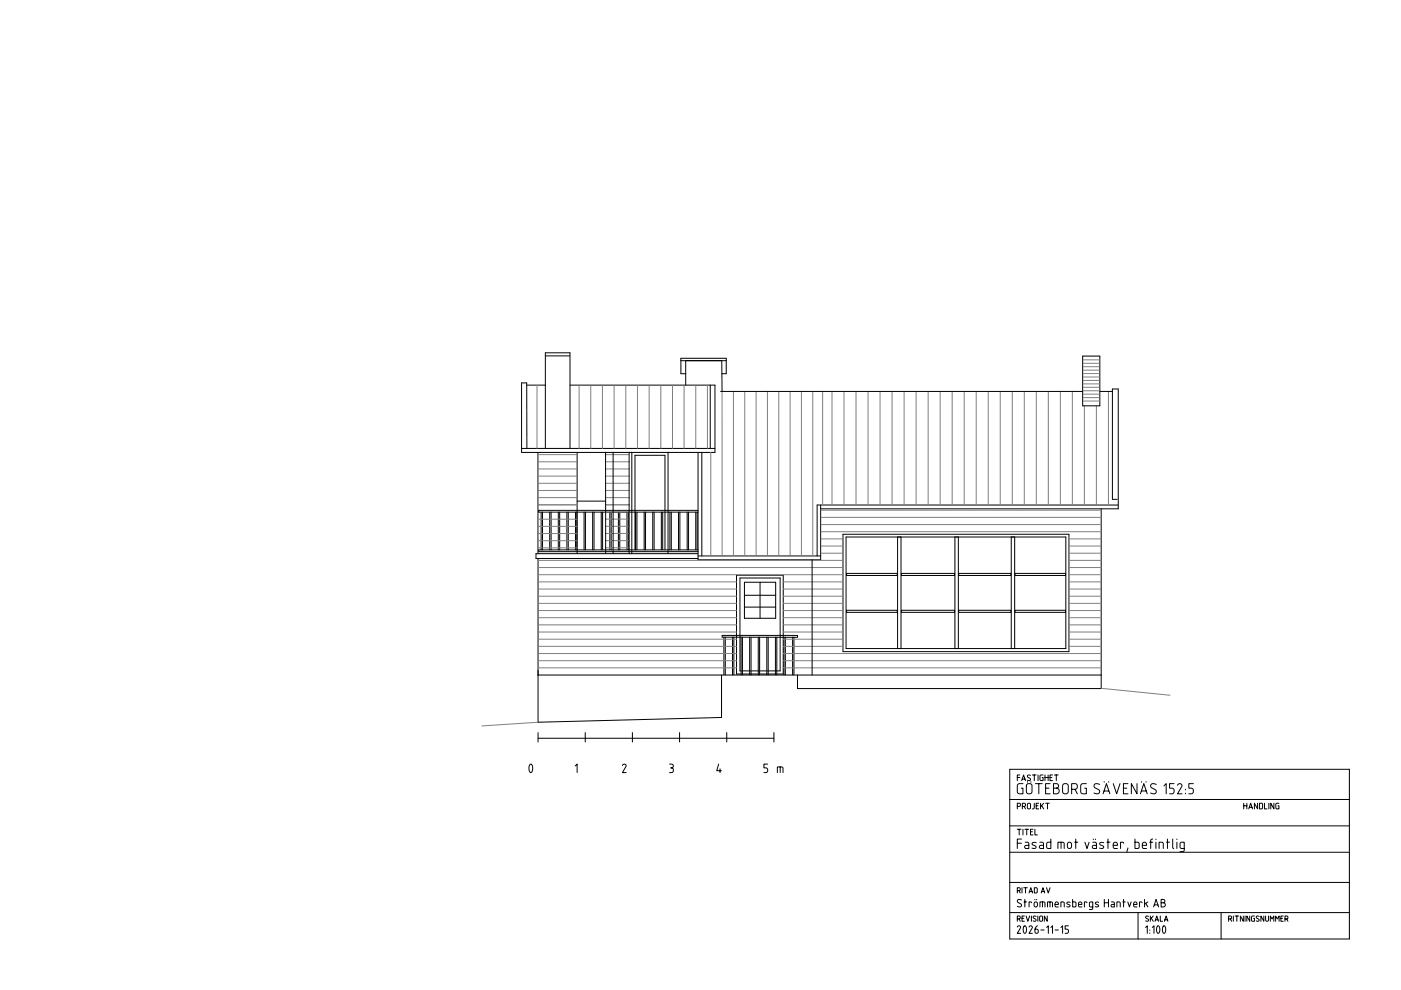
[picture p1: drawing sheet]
<svg xmlns="http://www.w3.org/2000/svg" width="297mm" height="210mm" viewBox="0 0 297 210" stroke-linecap="round" stroke-linejoin="round" font-family="sans-serif">
<g fill="none" stroke="#000" stroke-width=".21">
<path d="M115.6 75.5h5.2M144.4 76.5h9.6M145.4 76.5v5.2M145.4 79.2h-1v-3.2h9.6v3.2h-1M153 76.5l.1 6.5M229.5 75.5h3.7v10.5h-3.7zM110.6 95.1h41M114.1 95.9v21.5M115.6 81.7h-3.9M120.8 81.7h30.8v14.2h-41v-14.7h1.1v13.9M120.8 95.1v-20.3h-5.2v20.3M122.4 95.9v21.5"/>
<path d="M128.4 95.9v21.5M130 95.9v21.5M133.4 95.9v21.5M134 95.9v21.5M141.6 95.9v21.5M148 95.9v22.8h26v-11.6M148.8 95.9v22M150.6 81.7v13.4M152.8 83h76.7M233.2 83h2.7M114.1 118.4v34.7l38.9-1v-9M114.7 108.6v8"/>
<path d="M115 108.6v8M116.6 108.6v8M116.8 108.6v8M118.4 108.6v8M118.7 108.6v8M120.2 108.6v8M120.5 108.6v8M122 108.6v8M122.3 108.6v8M122.4 106.3h6M123.8 108.6v8M124.1 108.6v8"/>
<path d="M125.7 108.6v8M125.9 108.6v8M127.5 108.6v8M127.8 108.6v8M129.3 108.6v8M129.6 108.6v8M131.1 108.6v8M131.4 108.6v8M132.9 108.6v8M133.2 108.6v8M134.6 116.6v-20.1h6.4v20.1M134.8 108.6v8"/>
<path d="M135 108.6v8M136.6 108.6v8M136.9 108.6v8M138.4 108.6v8M138.7 108.6v8M140.2 108.6v8M140.5 108.6v8M142 108.6v8M142.3 108.6v8M143.9 108.6v8M144.1 108.6v8M145.7 108.6v8"/>
<path d="M146 108.6v8M147.5 108.6v8M147.8 108.6v8M148 108.2h-33.8v.4h33.8M148 116.6h-33.8v.4h33.8M148 117.4h-34.4v1h34.4M172.2 118.7v24.4M174 117.9h-26M178.7 113.3h47.9v24.9h-47.9zM179.4 113.9h46.6v23.6h-46.6zM190.3 113.9v23.6M191 113.9v23.6"/>
<path d="M202.5 113.9v23.6M203.2 113.9v23.6M214.4 113.9v23.6M215.1 113.9v23.6M233.5 107.9v38M236.9 105.9h-1v-23.4h1.2v25.4h-63.1M237.1 107.1h-63.9v10.8M153.1 134.7h16v.4h-16zM153.5 135.1v8M153.8 135.1v8M155.3 135.1v8M155.6 135.1v8"/>
<path d="M156.2 122h9.9v20.9h-9.9zM156.9 122.5h8.5v19.7h-8.5zM157.1 135.1v8M157.4 135.1v8M157.8 123.5h6.7v7.6h-6.7zM157.8 128.7h6.7M157.8 126.2h6.7M158.9 135.1v8M159.2 135.1v8M160.8 135.1v8M161.1 135.1v8M161.1 123.5v7.6"/>
<path d="M162.6 135.1v8M162.9 135.1v8M164.4 135.1v8M164.7 135.1v8M166.2 135.1v8M166.5 135.1v8M168 135.1v8M168.3 135.1v8M179.5 121.6h10.7v.4h-10.7zM179.5 129.4h10.7v.4h-10.7zM191.1 121.6h11.3v.4h-11.3zM191.1 129.4h11.3v.4h-11.3z"/>
<path d="M203.3 121.6h11v.4h-11zM203.3 129.4h11v.4h-11zM215.2 121.6h10.7v.4h-10.7zM215.2 129.4h10.7v.4h-10.7zM114.1 143.1h119.4M114.1 155.3v2M114.1 156.5h50M124.1 155.3v2M134.1 155.3v2M144.1 155.3v2M154.1 155.3v2M164.1 155.3v2"/>
<path d="M169.1 143.1v2.9h64.4M112.4 162.1h.3l.2 .6v.8l-.3 .3-.3-.1-.1-.6zM122 162.4l.4-.4v1.8M132 162.3l.4-.3 .4 .4-.8 1.4h.8M142 162l.6 .1 .2 .3-.2 .3-.2 .1 .3 .3v.5l-.2 .2h-.5M142.2 162.8h.2M152.4 162l-.4 1.4h1M152.7 163v.8M162.8 162h-.8v.8l.6 .1 .2 .3-.2 .5-.6 .1M164.8 163.8v-1.2l1.1 .1 .1 1.1M165.4 162.6v1.2M214.1 163.1h72v36h-72z"/>
<path d="M214.1 175.1h72M214.1 169.5h72M215.7 171l.6-.1v-.5l-.6-.1v1.2M215.7 164.8h.5M215.7 175.8h.8M215.7 178.8h.9M216.1 175.8v1.2M216.2 164.3h-.5v1.2M216.6 177.9h-.9v2M216.6 165.5l.4-1.2 .4 1.2M216.7 165.2h.6M216.8 171l.5-.1v-.5l-.5-.1v1.2"/>
<path d="M216.9 166.1l-.8 .1-.4 .2v1.5l.2 .4h1v-1.2h-.4M216.9 175.8v1.2M217.2 171l.2 .5M217.3 175.8h.8M217.4 178.6h.5l.2 .3v1l-.7-.1-.2-.2 .2-.3 .7-.1M217.7 175.8v1.2M217.7 166.3l.7-.1 .4 .2v1.5l-.3 .4h-.6l-.3-.3v-1.4zM217.8 165.7v.1M217.9 170.4l.4-.1 .2 .2v.8l-.2 .2-.5-.2zM218.5 176.4h.4M218.5 164.4l-.4-.1-.2 .1v.3l.6 .5-.2 .3-.5-.1M218.6 165.7v.1"/>
<path d="M218.9 164.3h.8M219 175.8h-.5v1.2h.5M219.3 170.3v1l-.4 .2M219.3 164.3v1.2M219.4 175.8v1.2h.6M219.5 166.1h1.5M219.7 178.7l-.4-.1-.4 .1v.4l.7 .3 .1 .2-.3 .3-.6-.1M219.7 170.8h.4M220.1 164.3v1.2M220.2 170.3h-.5v1.2h.5M220.2 166.1v2.2M220.5 178.6h.5l.2 .3v1l-.7-.1-.1-.2 .1-.3 .7-.1"/>
<path d="M220.6 170.3v1.2M220.8 170.8l.5 .7M221.2 164.3h-.5l-.2 .2v.8l.1 .2h.6v-.7h-.2M221.3 170.3l-.7 .7M221.6 164.8h.6M221.6 164.3v1.2M221.7 167.1h.7M221.7 170.3h.8M222.1 170.3v1.2M222.2 164.3v1.2M222.6 164.8h.4M222.6 166.1h-.9v2.2h.9"/>
<path d="M222.8 177.9v2h-.7l-.2-.3 .1-.9 .2-.1h.6M223.2 164.3h-.6v1.2h.6M223.4 167.1h.6a.6 .6 0 0 1 .6 .6 .6 .6 0 0 1-.6 .6h-.6v-2.2l.7 .1 .3 .2v.5l-.4 .2M223.6 164.3h.8M224 164.3v1.2M224.3 179.9v-1.3l1.2 .1 .1 1.2M225 178.6v1.3M225.4 166.3l.7-.1 .4 .2v1.5l-.3 .4h-.6l-.3-.3v-1.4zM226.4 178.7l.4-.1 .4 .2v.7l-.3 .4h-.3l-.3-.3zM227.2 167.3l1.1-.1 .1-.6-.1-.3-1.1-.2v2.2M227.9 178.6h.6M227.9 167.3l.5 1"/>
<path d="M228.1 177.9v2M230 178.6l.5 1.3 .4-1.3M230.3 166.1l-.8 .1-.3 .2-.1 1.5 .3 .4h.9v-1.2h-.3M231.7 178.6h.6l.2 .3v1l-.8-.1-.1-.2 .1-.3 .8-.1M231.8 177.9v.1M232.2 177.9v.1M233.1 166.3a.7 .7 0 0 0-1.1 .2l.1 .5 1 .6v.5a.76 .76 0 0 1-1.2 0M233.9 168.3l.7-2.2 .7 2.2M234 178.7l-.4-.1-.4 .1v.4l.7 .3 .1 .2-.3 .3-.6-.1M234.1 167.7h1M234.1 165.7v.1M234.7 178.6h.7"/>
<path d="M234.9 177.9v2M235.1 165.7v.1M236 179.2h.9l-.2-.6h-.3l-.3 .2-.1 .8 .3 .3h.6M236 166.1l.7 2.2 .8-2.2M238.2 167.1h.7M238.2 178.8l-.1-.2h-.5v1.3M239.1 179.8l-.2 .8M239.2 166.1h-1v2.2h1M240.6 177.9v2h.7l.2-.3v-.9l-.2-.1h-.7M241.1 166.1v2.2l-1.2-2.2v2.2M241.8 168.3l.7-2.2 .7 2.2M242 167.7h1"/>
<path d="M242 165.7v.1M242.2 179.2h.9l-.2-.6h-.4l-.2 .2-.1 .8 .2 .3h.7M243 165.7v.1M243.7 178.6h.7M244.4 177.9l-.3 .1-.1 .2v1.7M245.1 177.9v.1M245.1 178.6v1.3M245.2 166.3a.7 .7 0 0 0-1.2 .2l.1 .5 1 .6v.5a.76 .76 0 0 1-1.1 0M245.7 179.9v-1.3l.9 .1v1.2M246.8 166.6l.5-.5v2.2M247.3 178.6h.7M247.5 177.9v2"/>
<path d="M248.6 177.9v1.8l.3 .2M248.9 166.1h-.9v1l.7 .1 .2 .4-.2 .6-.7 .1M249.5 177.9v.1M249.5 178.6v1.3M249.7 166.5l.1-.3h.4l.3 .1 .1 .3-.9 1.7h.9M251.1 179.9h-.6l-.3-.2v-.8l.2-.3h.7v1.7l-.3 .3h-.6M251.3 167.3v.2M251.3 168.2v.1M253 166.1h-.9v1l.7 .1 .2 .4-.2 .6-.7 .1M263.7 170.8h.7M263.7 170.3v1.2M264.4 170.3v1.2"/>
<path d="M264.8 171.5l.4-1.2 .4 1.2M264.9 171.2h.5M266.6 170.3v1.2l-.6-1.2v1.2M267 170.3h.5l.2 .2v.8l-.2 .2h-.5zM268.1 170.3v1.2h.5M269 170.3v1.2M270.1 170.3v1.2l-.7-1.2v1.2M271.2 170.3h-.5l-.2 .2v.8l.1 .2h.6v-.7h-.2M214.1 193.5h72M214.1 187.1h72M214.1 180.7h72M215.7 188.8h.5v-.5l-.5-.1v1.1"/>
<path d="M215.7 194.8h.5v-.5l-.5-.1v1.1M215.7 196.6l.4-.3 .3 .3-.7 1.3h.7M216.1 188.8l.2 .5M216.1 194.8l.2 .5M216.6 190.8a.52 .52 0 0 0-.9 .2l.1 .3 .7 .4v.4a.56 .56 0 0 1-.8 .1M216.7 188.2v1.1M216.7 194.7h.4M217.1 188.2h.7M217.1 191.2h.5M217.2 196.3l.2 .1 .2 .5v.7l-.3 .3-.2-.1-.2-.5zM217.2 194.2h-.5v1.1h.5M217.3 190.7v1.6"/>
<path d="M217.4 188.2v1.1M217.6 194.2l.3 1.1 .4-1.1M218.2 189.3l.4-1.1 .3 1.1M218.2 196.6l.4-.3 .3 .3-.7 1.3h.7M218.3 189h.5M218.7 194.2v1.1M218.7 191.4l-.1-.2h-.4v1.1M219.3 188.2l.6 .2v.7l-.1 .2h-.5zM219.3 191.3l.4-.1 .2 .2v.6l-.2 .3-.4-.2zM219.4 190.7v.1M219.7 194.3h-.6v.3l.6 .5-.2 .2-.5-.1M219.8 190.7v.1"/>
<path d="M220 196.3l-.5 .4-.1 .8 .2 .3h.4l.1-.2v-.4l-.7-.2M220 194.2v1.1M220.5 192.3v-1.1l1 .1 .1 1M220.5 194.3l.3-.1 .2 .2v.7l-.1 .2-.5-.1zM220.7 197.2h.7M220.8 189.3l.3-1.1 .4 1.1M220.9 189h.5M221 191.2v1.1M221.9 188.2l.4 1.1 .3-1.1M221.9 196.6l.4-.3v1.6M222 194.2v1.1l-.6-1.1v1.1M222.1 192.3v-1.1l1 .1 .1 1"/>
<path d="M222.6 191.2v1.1M222.8 196.6l.4-.3v1.6M223.7 197.2h.7M223.7 191.8h.7l-.2-.5-.5 .1v.7l.2 .2h.5M224.9 196.6l.4-.3v1.6M224.9 192.3v-1.1l.7 .1v1M226.5 196.3h-.7v.7h.5l.2 .4-.1 .4-.6 .1M226.9 191.3l-.7 .1v.2l.7 .5-.2 .2-.5-.1M227.4 190.7v1.6h.6l.1-.2v-.7l-.7-.2M228.7 191.8h.7l-.2-.5-.5 .1v.7l.2 .2h.5M230.4 191.4l-.1-.2h-.4v1.1M231.7 192.3l-.7-.1v-.7l.1-.2 .6-.1v1.4l-.2 .2h-.5"/>
<path d="M232.9 191.3l-.6 .1v.2l.6 .5-.2 .2-.5-.1M234.1 190.7v1.6M234.1 191.4h.9M235 190.7v1.6M235.6 191.2h.5l.2 .3v.8l-.6-.1v-.4h.6M236.8 192.3v-1.1l.7 .1v1M238 191.2h.6M238.2 190.7v1.6M239.1 191.2l.4 1.1 .3-1.1M240.4 191.8h.7l-.2-.5-.5 .1v.7l.1 .2h.6M241.3 193.5v5.6M242.1 191.4l-.1-.2h-.4v1.1"/>
<path d="M242.7 190.7v1.6M242.9 196.6l.3-.3v1.6M242.9 191.5l.5 .8M243.4 191.2l-.7 .5M243.5 194.3h-.6v.3l.6 .5-.2 .2-.4-.1M243.8 197.2v.1M243.8 197.8v.1M243.9 194.2v1.1M244.1 194.7l.4 .6M244.3 196.6l.4-.3v1.6M244.5 194.2l-.6 .7M244.6 192.3l.5-1.6 .5 1.6"/>
<path d="M244.7 191.9h.8M244.9 195.3l.4-1.1 .3 1.1M245 195h.5M245.4 196.3l.3 .1 .2 .5-.1 .7-.2 .3-.2-.1-.2-.5zM246 194.2v1.1h.5M246.2 191.4h.6l.2 .2v.5l-.4 .2h-.4v-1.6l.7 .2v.3l-.3 .2M246.7 196.3l.3 .1 .1 .5v.7l-.3 .3-.2-.1-.1-.5zM246.9 195.3l.3-1.1 .4 1.1M247 195h.5M258.9 193.5v5.6M260.5 194.8h.5v-.5l-.5-.1v1.1M260.9 194.8l.2 .5"/>
<path d="M261.5 194.2v1.1M261.9 194.2h.7M262.2 194.2v1.1M263.6 194.2v1.1l-.6-1.1v1.1M264 194.2v1.1M265 194.2v1.1l-.6-1.1v1.1M266 194.2l-.6 .2 .1 .9h.5v-.6h-.2M267 194.3h-.6v.3l.6 .5-.2 .2-.5-.1M268 194.2v1.1l-.7-1.1v1.1M268.3 194.2v.9l.3 .2 .3-.2 .1-.9M269.3 195.3v-1.1l.4 .6 .4-.6v1.1M270.4 195.3v-1.1l.4 .6 .4-.6v1.1"/>
<path d="M271.6 194.7h.3M272.1 194.2h-.5v1.1h.5M272.4 194.8h.6v-.5l-.6-.1v1.1M272.8 194.8l.3 .5"/>
</g>
<g fill="none" stroke="#7f7f7f" stroke-width=".21">
<path d="M229.7 76.3h3.3M229.7 77h3.3M229.7 77.8h3.3M229.7 78.5h3.3M229.7 79.2h3.3M229.7 79.9h3.3M113.9 81.7v13.4M114.1 99.4h8.3M114.1 97.9h8.3M114.1 96.4h8.3M122.8 81.7v13.4M125.3 81.7v13.4"/>
<path d="M127.7 81.7v13.4M130.2 81.7v13.4M132.7 81.7v13.4M133.4 96.4h-5M133.4 99.4h-5M133.4 97.9h-5M135.2 81.7v13.4M137.6 81.7v13.4M140.1 81.7v13.4M142.6 81.7v13.4M145 81.7v13.4M147.5 81.7v13.4"/>
<path d="M150 81.7v13.4M150.7 95.9v22M153.1 83v34.9M155.5 83v34.9M157.9 83v34.9M160.3 83v34.9M162.7 83v34.9M165.1 83v34.9M167.5 83v34.9M169.9 83v34.9M172.3 83v34.9M174.4 83v24.1"/>
<path d="M176.4 83v24.1M178.9 83v24.1M181.5 83v24.1M184 83v24.1M186.6 83v24.1M189.1 83v24.1M191.7 83v24.1M194.2 83v24.1M196.8 83v24.1M199.3 83v24.1M201.9 83v24.1M204.4 83v24.1"/>
<path d="M207 83v24.1M209.5 83v24.1M212.1 83v24.1M214.6 83v24.1M217.2 83v24.1M219.7 83v24.1M222.3 83v24.1M224.8 83v24.1M227.4 83v24.1M229.7 80.7h3.3M229.7 81.4h3.3M229.7 82.1h3.3"/>
<path d="M229.7 82.8h3.3M229.7 83.6h3.3M229.7 84.3h3.3M229.7 85h3.3M229.9 86v21.1M232.5 86v21.1M235 83v24.1M114.1 107h8.3M114.1 116.2h8.3M114.1 105.5h8.3M114.1 114.6h8.3M114.1 104h8.3"/>
<path d="M114.1 113.1h8.3M114.1 102.5h8.3M114.1 111.6h8.3M114.1 101h8.3M114.1 110.1h8.3M114.1 118.8h64.6M133.4 110.1h-5M133.4 101h-5M133.4 111.6h-5M133.4 113.1h-5M133.4 102.5h-5M133.4 114.6h-5"/>
<path d="M133.4 104h-5M133.4 105.5h-5M133.4 116.1h-5M133.4 107h-5M133.4 108.5h-5M174.1 117.3h4.6M174.1 115.8h4.6M174.1 114.3h4.6M174.1 112.7h59.4M174.1 111.2h59.4M174.1 109.7h59.4M174.1 108.2h59.4"/>
<path d="M226.6 118.8h6.9M226.6 117.3h6.9M226.6 115.8h6.9M226.6 114.3h6.9M114.1 138.6h42.1M114.1 137h42.1M114.1 135.5h42.1M114.1 134h42.1M114.1 132.5h42.1M114.1 131h42.1M114.1 129.4h42.1M114.1 127.9h42.1"/>
<path d="M114.1 126.4h42.1M114.1 124.9h42.1M114.1 123.4h42.1M114.1 121.9h64.6M114.1 120.3h64.6M166.1 138.6h67.4M166.1 137h12.6M166.1 135.5h12.6M166.1 134h12.6M166.1 132.5h12.6M166.1 131h12.6M166.1 129.4h12.6"/>
<path d="M166.1 127.9h12.6M166.1 126.4h12.6M166.1 124.9h12.6M166.1 123.4h12.6M226.6 137h6.9M226.6 135.5h6.9M226.6 134h6.9M226.6 132.5h6.9M226.6 131h6.9M226.6 129.4h6.9M226.6 127.9h6.9M226.6 126.4h6.9"/>
<path d="M226.6 124.9h6.9M226.6 123.4h6.9M226.6 121.9h6.9M226.6 120.3h6.9M114.1 141.6h42.1M114.1 140.1h42.1M114.1 153.1l-11.9 .8M166.1 141.6h67.4M166.1 140.1h67.4M233.5 145.9l14.6 1.5"/>
</g>
</svg>
